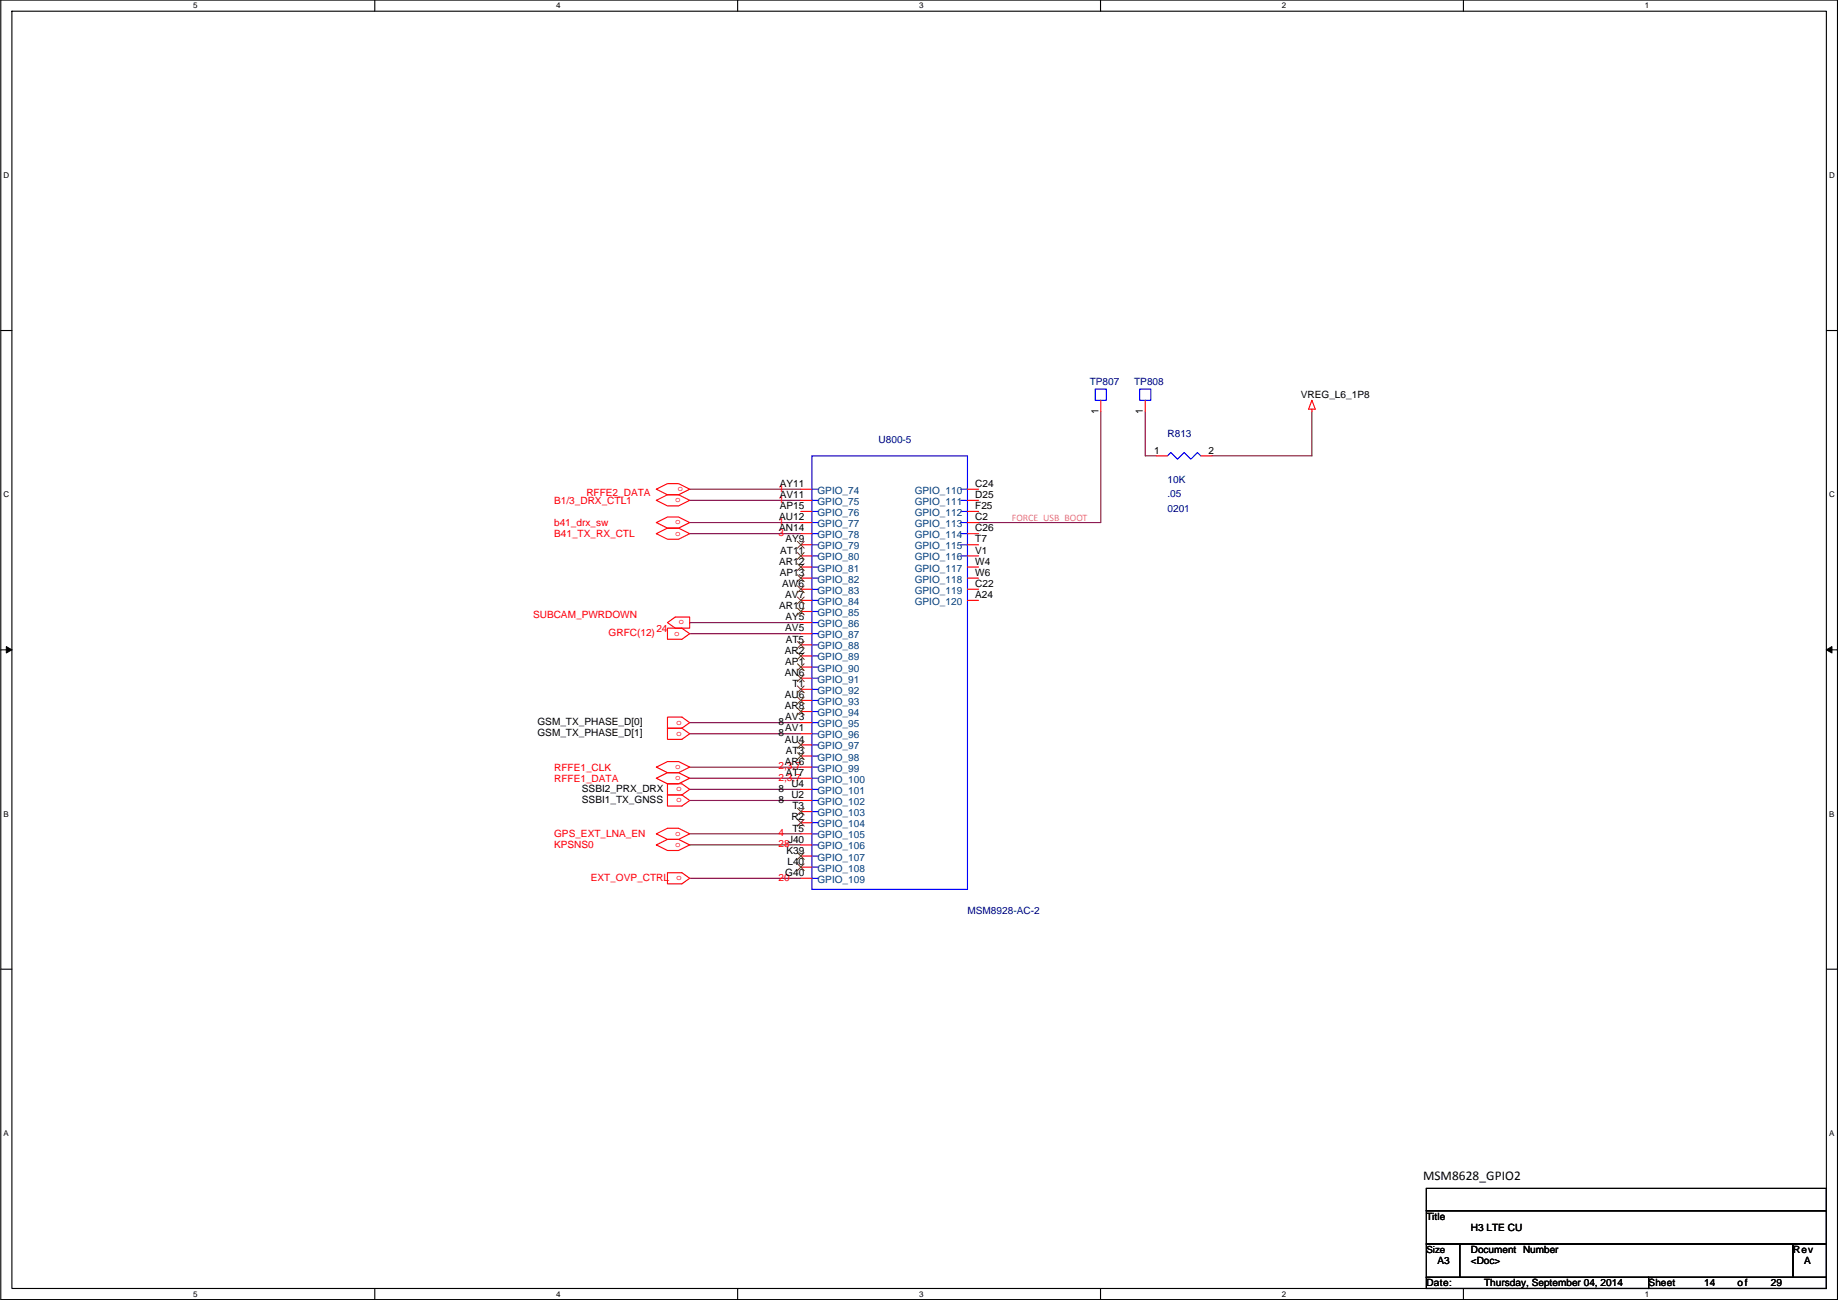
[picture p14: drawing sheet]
<svg xmlns="http://www.w3.org/2000/svg" width="420mm" height="297mm" viewBox="0 0 420 297" stroke-linecap="round" stroke-linejoin="round" font-family="sans-serif">
<defs><g id="words">
<text font-size="3" x="325.3" y="269.6">MSM8628_GPIO2</text>
<g font-size="2.3" fill="#000080">
<text x="249.1" y="87.9">TP807</text>
<text x="259.3" y="87.9">TP808</text>
<text x="200.8" y="101.1">U800-5</text>
<text x="266.9" y="99.9">R813</text>
<text x="266.9" y="110.3">10K</text>
<text x="266.9" y="113.6">.05</text>
<text x="266.9" y="116.9">0201</text>
<text x="221.2" y="208.8">MSM8928-AC-2</text>
</g>
<g font-size="2.3">
<text x="251.1" y="94.5" transform="rotate(-90 251.1 94.5)">1</text>
<text x="261.3" y="94.5" transform="rotate(-90 261.3 94.5)">1</text>
<text x="297.4" y="91">VREG_L6_1P8</text>
<text x="263.8" y="103.6">1</text>
<text x="276.3" y="103.6">2</text>
<text x="178.2" y="113.8">AV11</text>
<text x="178.3" y="111.3">AY11</text>
<text x="222.9" y="111.3">C24</text>
<text x="222.9" y="113.8">D25</text>
<text x="178.1" y="118.9">AU12</text>
<text x="178.2" y="116.3">AP15</text>
<text x="222.9" y="116.3">F25</text>
<text x="222.9" y="118.9">C2</text>
<text x="178.1" y="121.4">AN14</text>
<text x="179.5" y="124">AY9</text>
<text x="222.9" y="121.4">C26</text>
<text x="222.9" y="124">T7</text>
<text x="178.1" y="129">AR12</text>
<text x="178.2" y="131.6">AP13</text>
<text x="178.3" y="126.5">AT11</text>
<text x="222.9" y="126.5">V1</text>
<text x="222.9" y="129">W4</text>
<text x="222.9" y="131.6">W6</text>
<text x="178.8" y="134.1">AW6</text>
<text x="179.5" y="136.7">AV7</text>
<text x="222.9" y="136.7">A24</text>
<text x="222.9" y="134.1">C22</text>
<text x="178.1" y="139.2">AR10</text>
<text x="179.5" y="141.7">AY5</text>
<text x="179.4" y="149.4">AR2</text>
<text x="179.5" y="144.3">AV5</text>
<text x="179.6" y="146.8">AT5</text>
<text x="179.4" y="154.4">AN6</text>
<text x="179.5" y="151.9">AP1</text>
<text x="179.4" y="159.5">AU6</text>
<text x="181.1" y="157">T1</text>
<text x="122.9" y="165.7">GSM_TX_PHASE_D[0]</text>
<text x="178" y="165.7">8</text>
<text x="179.4" y="162.1">AR8</text>
<text x="179.5" y="164.6">AV3</text>
<text x="179.5" y="167.1">AV1</text>
<text x="122.9" y="168.2">GSM_TX_PHASE_D[1]</text>
<text x="178" y="168.2">8</text>
<text x="179.4" y="169.7">AU4</text>
<text x="179.6" y="172.2">AT3</text>
<text x="179.4" y="174.8">AR6</text>
<text x="179.6" y="177.3">AT7</text>
<text x="180.9" y="179.8">U4</text>
<text x="133" y="180.9">SSBI2_PRX_DRX</text>
<text x="133" y="183.4">SSBI1_TX_GNSS</text>
<text x="178" y="180.9">8</text>
<text x="178" y="183.4">8</text>
<text x="180.9" y="182.4">U2</text>
<text x="181.1" y="184.9">T3</text>
<text x="180.9" y="187.5">R2</text>
<text x="181.1" y="190">T5</text>
<text x="179.8" y="195.1">K39</text>
<text x="180" y="197.6">L40</text>
<text x="180.1" y="192.5">J40</text>
<text x="179.5" y="200.2">G40</text>
<text x="326.1" y="278.7">Title</text>
<text x="336.2" y="281.2">H3 LTE CU</text>
<text x="336.2" y="286.3">Document Number</text>
<text x="409.9" y="286.3">Rev</text>
<text x="326.1" y="293.9">Date:</text>
<text x="328.6" y="288.8">A3</text>
<text x="336.2" y="288.8">&lt;Doc&gt;</text>
<text x="339.3" y="293.9">Thursday, September 04, 2014</text>
<text x="376.9" y="293.9">Sheet</text>
<text x="389.6" y="293.9">14</text>
<text x="397.2" y="293.9">of</text>
<text x="404.8" y="293.9">29</text>
<text x="412.4" y="288.8">A</text>
</g>
<g font-size="2.3" fill="#f00">
<text x="134" y="113.3">RFFE2_DATA</text>
<text x="178" y="112.3">1</text>
<text x="126.7" y="115.1">B1/3_DRX_CTL1</text>
<text x="178" y="119.9">1</text>
<text x="178" y="114.9">1</text>
<text x="126.7" y="120.2">b41_drx_sw</text>
<text x="126.7" y="122.7">B41_TX_RX_CTL</text>
<text x="178" y="122.5">3</text>
<text x="121.8" y="141.3">SUBCAM_PWRDOWN</text>
<text x="139.1" y="145.3">GRFC(12)</text>
<text x="150" y="144.3">24</text>
<text x="126.7" y="176.1">RFFE1_CLK</text>
<text x="126.7" y="178.6">RFFE1_DATA</text>
<text x="178" y="175.8">2,3,7</text>
<text x="178" y="178.4">2,3,7</text>
<text x="126.7" y="191.3">GPS_EXT_LNA_EN</text>
<text x="178" y="191.1">4</text>
<text x="126.7" y="193.8">KPSNS0</text>
<text x="178" y="193.6">28</text>
<text x="135.1" y="201.2">EXT_OVP_CTRL</text>
<text x="178" y="201.2">20</text>
</g>
<g font-size="2.3" fill="#004080">
<text x="186.9" y="112.8">GPIO_74</text>
<text x="209.1" y="112.8">GPIO_110</text>
<text x="186.9" y="115.4">GPIO_75</text>
<text x="186.9" y="117.9">GPIO_76</text>
<text x="209.1" y="115.4">GPIO_111</text>
<text x="209.1" y="117.9">GPIO_112</text>
<text x="186.9" y="120.4">GPIO_77</text>
<text x="186.9" y="123">GPIO_78</text>
<text x="186.9" y="125.5">GPIO_79</text>
<text x="209.1" y="120.4">GPIO_113</text>
<text x="209.1" y="123">GPIO_114</text>
<text x="209.1" y="125.5">GPIO_115</text>
<text x="186.9" y="128.1">GPIO_80</text>
<text x="186.9" y="130.6">GPIO_81</text>
<text x="209.1" y="128.1">GPIO_116</text>
<text x="209.1" y="130.6">GPIO_117</text>
<text x="186.9" y="133.1">GPIO_82</text>
<text x="186.9" y="135.7">GPIO_83</text>
<text x="209.1" y="135.7">GPIO_119</text>
<text x="209.1" y="133.1">GPIO_118</text>
<text x="186.9" y="143.3">GPIO_86</text>
<text x="186.9" y="140.8">GPIO_85</text>
<text x="186.9" y="138.2">GPIO_84</text>
<text x="209.1" y="138.2">GPIO_120</text>
<text x="186.9" y="148.4">GPIO_88</text>
<text x="186.9" y="145.8">GPIO_87</text>
<text x="186.9" y="156">GPIO_91</text>
<text x="186.9" y="153.5">GPIO_90</text>
<text x="186.9" y="150.9">GPIO_89</text>
<text x="186.9" y="161.1">GPIO_93</text>
<text x="186.9" y="158.5">GPIO_92</text>
<text x="186.9" y="163.6">GPIO_94</text>
<text x="186.9" y="166.2">GPIO_95</text>
<text x="186.9" y="168.7">GPIO_96</text>
<text x="186.9" y="171.2">GPIO_97</text>
<text x="186.9" y="173.8">GPIO_98</text>
<text x="186.9" y="176.3">GPIO_99</text>
<text x="186.9" y="178.9">GPIO_100</text>
<text x="186.9" y="181.4">GPIO_101</text>
<text x="186.9" y="183.9">GPIO_102</text>
<text x="186.9" y="186.5">GPIO_103</text>
<text x="186.9" y="189">GPIO_104</text>
<text x="186.9" y="191.6">GPIO_105</text>
<text x="186.9" y="194.1">GPIO_106</text>
<text x="186.9" y="196.6">GPIO_107</text>
<text x="186.9" y="199.2">GPIO_108</text>
<text x="186.9" y="201.7">GPIO_109</text>
</g>
<text font-size="2.3" fill="#f0f" x="231.3" y="119">FORCE_USB_BOOT</text>
<text font-size="2.2" x="326.1" y="286.2">Size</text>
<g font-size="2.1" fill="#f00">
<text x="156.1" y="111.3" transform="rotate(180 156.1 111.3)">o</text>
<text x="154.4" y="119.8">o</text>
<text x="154.4" y="114.7">o</text>
<text x="154.4" y="122.4">o</text>
<text x="156.4" y="141.8" transform="rotate(180 156.4 141.8)">o</text>
<text x="154.1" y="145.2">o</text>
<text x="155.9" y="164.6" transform="rotate(180 155.9 164.6)">o</text>
<text x="155.9" y="167.2" transform="rotate(180 155.9 167.2)">o</text>
<text x="154.4" y="175.7">o</text>
<text x="154.4" y="178.2">o</text>
<text x="155.9" y="179.9" transform="rotate(180 155.9 179.9)">o</text>
<text x="155.9" y="182.4" transform="rotate(180 155.9 182.4)">o</text>
<text x="154.4" y="190.9">o</text>
<text x="154.4" y="193.5">o</text>
<text x="155.9" y="200.2" transform="rotate(180 155.9 200.2)">o</text>
</g>
<g font-size="1.8">
<text x="44.2" y="1.9">5</text>
<text x="127.1" y="1.9">4</text>
<text x="210.1" y="1.9">3</text>
<text x="293" y="1.9">2</text>
<text x="376" y="1.9">1</text>
<text x=".8" y="40.7">D</text>
<text x="418.1" y="40.7">D</text>
<text x=".8" y="113.6">C</text>
<text x="418.1" y="113.6">C</text>
<text x=".8" y="186.6">B</text>
<text x="418.1" y="186.6">B</text>
<text x=".8" y="259.5">A</text>
<text x="418.1" y="259.5">A</text>
<text x="44.2" y="296.3">5</text>
<text x="127.1" y="296.3">4</text>
<text x="210.1" y="296.3">3</text>
<text x="293" y="296.3">2</text>
<text x="376" y="296.3">1</text>
</g>
</g></defs>
<path d="M.2 0h419.8v296.9h-419.8zM2.7 2.6h414.8v291.8h-414.8z" fill="none" stroke="#000" stroke-width=".25"/>
<g fill="#fff">
<path d="M44.2 .3h1v2h-1z"/>
<path d="M44.2 294.7h1v2h-1z"/>
</g>
<path d="M85.7 0v2.6M85.7 294.4v2.5" fill="none" stroke="#000" stroke-width=".25"/>
<g fill="#fff">
<path d="M127.1 .3h1v2h-1z"/>
<path d="M127.1 294.7h1v2h-1z"/>
</g>
<path d="M168.6 0v2.6M168.6 294.4v2.5" fill="none" stroke="#000" stroke-width=".25"/>
<g fill="#fff">
<path d="M210.1 .3h1v2h-1z"/>
<path d="M210.1 294.7h1v2h-1z"/>
</g>
<path d="M251.6 0v2.6M251.6 294.4v2.5" fill="none" stroke="#000" stroke-width=".25"/>
<g fill="#fff">
<path d="M293 .3h1v2h-1z"/>
<path d="M293 294.7h1v2h-1z"/>
</g>
<path d="M334.5 0v2.6M334.5 294.4v2.5" fill="none" stroke="#000" stroke-width=".25"/>
<g fill="#fff">
<path d="M376 .3h1v2h-1z"/>
<path d="M376 294.7h1v2h-1z"/>
<path d="M.8 39h1.3v2.1h-1.3z"/>
<path d="M418.1 39h1.3v2.1h-1.3z"/>
<path d="M.8 112h1.3v2h-1.3z"/>
<path d="M418.1 112h1.3v2h-1.3z"/>
</g>
<path d="M.2 75.5h2.5M417.5 75.5h2.5" fill="none" stroke="#000" stroke-width=".25"/>
<g fill="#fff">
<path d="M.8 185h1.2v2h-1.2z"/>
<path d="M418.1 185h1.2v2h-1.2z"/>
</g>
<path d="M.2 148.5h2.5M417.5 148.5h2.5" fill="none" stroke="#000" stroke-width=".25"/>
<path d="M1.4 147.7l1.3 .8-1.3 .7zM417.5 148.5l1.3-.8v1.5z" fill="#000" stroke="#000" stroke-width=".23"/>
<g fill="#fff">
<path d="M.8 257.9h1.2v2h-1.2z"/>
<path d="M418.1 257.9h1.2v2h-1.2z"/>
</g>
<path d="M.2 221.4h2.5M417.5 221.4h2.5M326.1 271.5h91.4v5.1h-91.4zM326.1 276.6h91.4v7.6h-91.4zM326.1 291.9h50.8v2.5h-50.8zM326.1 284.2h7.6v7.7h-7.6zM333.7 284.2h76.2v7.7h-76.2zM376.9 291.9h40.6v2.5h-40.6zM409.9 284.2h7.6v7.7h-7.6z" fill="none" stroke="#000" stroke-width=".25"/>
<g fill="none" stroke="#800040" stroke-width=".25">
<path d="M251.6 94v25.4h-27.9M261.8 94v10.2h2.5M299.9 94v10.2h-22.9M157.7 119.4h25.4M157.7 114.3h25.4M157.7 111.8h25.4M157.7 121.9h25.4M157.7 144.8h25.4M157.7 142.3h25.4M157.7 165.1h25.4M157.7 167.7h25.4M157.7 175.3h25.4"/>
<path d="M157.7 177.8h25.4M157.7 193.1h25.4M157.7 182.9h25.4M157.7 180.4h25.4M157.7 190.5h25.4M157.7 200.7h25.4"/>
</g>
<g fill="none" stroke="#f00" stroke-width=".25">
<path d="M251.6 91.5v2.5M261.8 91.5v2.5M299.9 93.5v.5M299.9 91.5l.8 2h-1.6zM150 119.4l2.6-1.3h2.5l2.6 1.3-2.6 1.3h-2.5zM150 111.8l2.6-1.3h2.5l2.6 1.3-2.6 1.3h-2.5zM150 114.3l2.6-1.2h2.5l2.6 1.2-2.6 1.3h-2.5zM183.1 111.8h2.5M183.1 114.3h2.5M183.1 116.9h2.5M183.1 119.4h2.5M221.2 111.8h2.5"/>
<path d="M221.2 114.3h2.5M221.2 116.9h2.5M221.2 119.4h2.5M264.3 104.2h2.6M274.5 104.2h2.5M150 121.9l2.6-1.2h2.5l2.6 1.2-2.6 1.3h-2.5zM183.1 139.7h2.5M183.1 137.2h2.5M183.1 121.9h2.5M183.1 124.5h2.5M183.1 127h2.5M183.1 129.6h2.5"/>
<path d="M183.1 132.1h2.5M183.1 134.6h2.5M221.2 137.2h2.5M221.2 121.9h2.5M221.2 134.6h2.5M221.2 124.5h2.5M221.2 127h2.5M221.2 129.6h2.5M221.2 132.1h2.5M152.6 143.5h3.3l1.8 1.3-1.8 1.3h-3.3zM152.6 142.3l1.8-1.3h3.3v2.5h-3.3zM183.1 157.5h2.5"/>
<path d="M183.1 155h2.5M183.1 152.4h2.5M183.1 149.9h2.5M183.1 147.3h2.5M183.1 144.8h2.5M183.1 142.3h2.5M150 175.3l2.6-1.3h2.5l2.6 1.3-2.6 1.3h-2.5zM150 177.8l2.6-1.2h2.5l2.6 1.2-2.6 1.3h-2.5zM152.6 179.1h3.3l1.8 1.3-1.8 1.2h-3.3zM152.6 163.9h3.3l1.8 1.2-1.8 1.3h-3.3zM152.6 166.4h3.3l1.8 1.3-1.8 1.2h-3.3zM183.1 162.6h2.5"/>
<path d="M183.1 160h2.5M183.1 165.1h2.5M183.1 167.7h2.5M183.1 170.2h2.5M183.1 172.7h2.5M183.1 175.3h2.5M183.1 177.8h2.5M150 193.1l2.6-1.3h2.5l2.6 1.3-2.6 1.2h-2.5zM150 190.5l2.6-1.2h2.5l2.6 1.2-2.6 1.3h-2.5zM152.6 199.4h3.3l1.8 1.3-1.8 1.3h-3.3zM152.6 181.6h3.3l1.8 1.3-1.8 1.3h-3.3zM183.1 180.4h2.5"/>
<path d="M183.1 182.9h2.5M183.1 185.4h2.5M183.1 188h2.5M183.1 190.5h2.5M183.1 193.1h2.5M183.1 195.6h2.5M183.1 198.1h2.5M183.1 200.7h2.5"/>
</g>
<g fill="none" stroke="#00f" stroke-width=".25">
<path d="M250.4 88.9h2.5v2.6h-2.5zM260.5 88.9h2.6v2.6h-2.6zM185.6 111.8h1.5M185.6 119.4h1.5M185.6 114.3h1.5M185.6 116.9h1.5M185.6 104.2h35.6v99h-35.6zM219.6 116.9h1.6M219.6 111.8h1.6M219.6 114.3h1.6M219.6 119.4h1.6M266.9 104.2l.7-.8 1.6 1.5 1.5-1.5 1.5 1.5 1.5-1.5 .8 .8"/>
<path d="M185.6 121.9h1.5M185.6 124.5h1.5M185.6 129.6h1.5M185.6 127h1.5M185.6 132.1h1.5M185.6 134.6h1.5M185.6 137.2h1.5M185.6 139.7h1.5M219.6 121.9h1.6M219.6 124.5h1.6M219.6 127h1.6M185.6 142.3h1.5"/>
<path d="M185.6 144.8h1.5M185.6 147.3h1.5M185.6 152.4h1.5M185.6 149.9h1.5M185.6 155h1.5M185.6 157.5h1.5M185.6 177.8h1.5M185.6 165.1h1.5M185.6 160h1.5M185.6 162.6h1.5M185.6 167.7h1.5M185.6 170.2h1.5"/>
<path d="M185.6 172.7h1.5M185.6 175.3h1.5M185.6 185.4h1.5M185.6 180.4h1.5M185.6 182.9h1.5M185.6 188h1.5M185.6 190.5h1.5M185.6 198.1h1.5M185.6 193.1h1.5M185.6 195.6h1.5M185.6 200.7h1.5"/>
</g>
<g fill="none" stroke="#804000" stroke-width=".23">
<path d="M182.3 139l1.5 1.5M182.3 136.4l1.5 1.6M182.3 123.7l1.5 1.6M182.3 126.3l1.5 1.5M182.3 128.8l1.5 1.5M182.3 131.3l1.5 1.6M182.3 133.9l1.5 1.5M183.8 139l-1.5 1.5M183.8 136.4l-1.5 1.6M183.8 123.7l-1.5 1.6M183.8 126.3l-1.5 1.5M183.8 128.8l-1.5 1.5"/>
<path d="M183.8 131.3l-1.5 1.6M183.8 133.9l-1.5 1.5M182.3 159.3l1.5 1.5M182.3 156.7l1.5 1.6M182.3 154.2l1.5 1.5M182.3 151.7l1.5 1.5M182.3 149.1l1.5 1.6M182.3 146.6l1.5 1.5M183.8 159.3l-1.5 1.5M183.8 156.7l-1.5 1.6M183.8 154.2l-1.5 1.5M183.8 151.7l-1.5 1.5"/>
<path d="M183.8 149.1l-1.5 1.6M183.8 146.6l-1.5 1.5M182.3 161.8l1.5 1.6M182.3 169.4l1.5 1.6M182.3 172l1.5 1.5M183.8 161.8l-1.5 1.6M183.8 169.4l-1.5 1.6M183.8 172l-1.5 1.5M182.3 184.7l1.5 1.5M182.3 187.2l1.5 1.6M182.3 194.8l1.5 1.6M182.3 197.4l1.5 1.5"/>
<path d="M183.8 184.7l-1.5 1.5M183.8 187.2l-1.5 1.6M183.8 194.8l-1.5 1.6M183.8 197.4l-1.5 1.5"/>
</g>
<use href="#words"/>
</svg>
